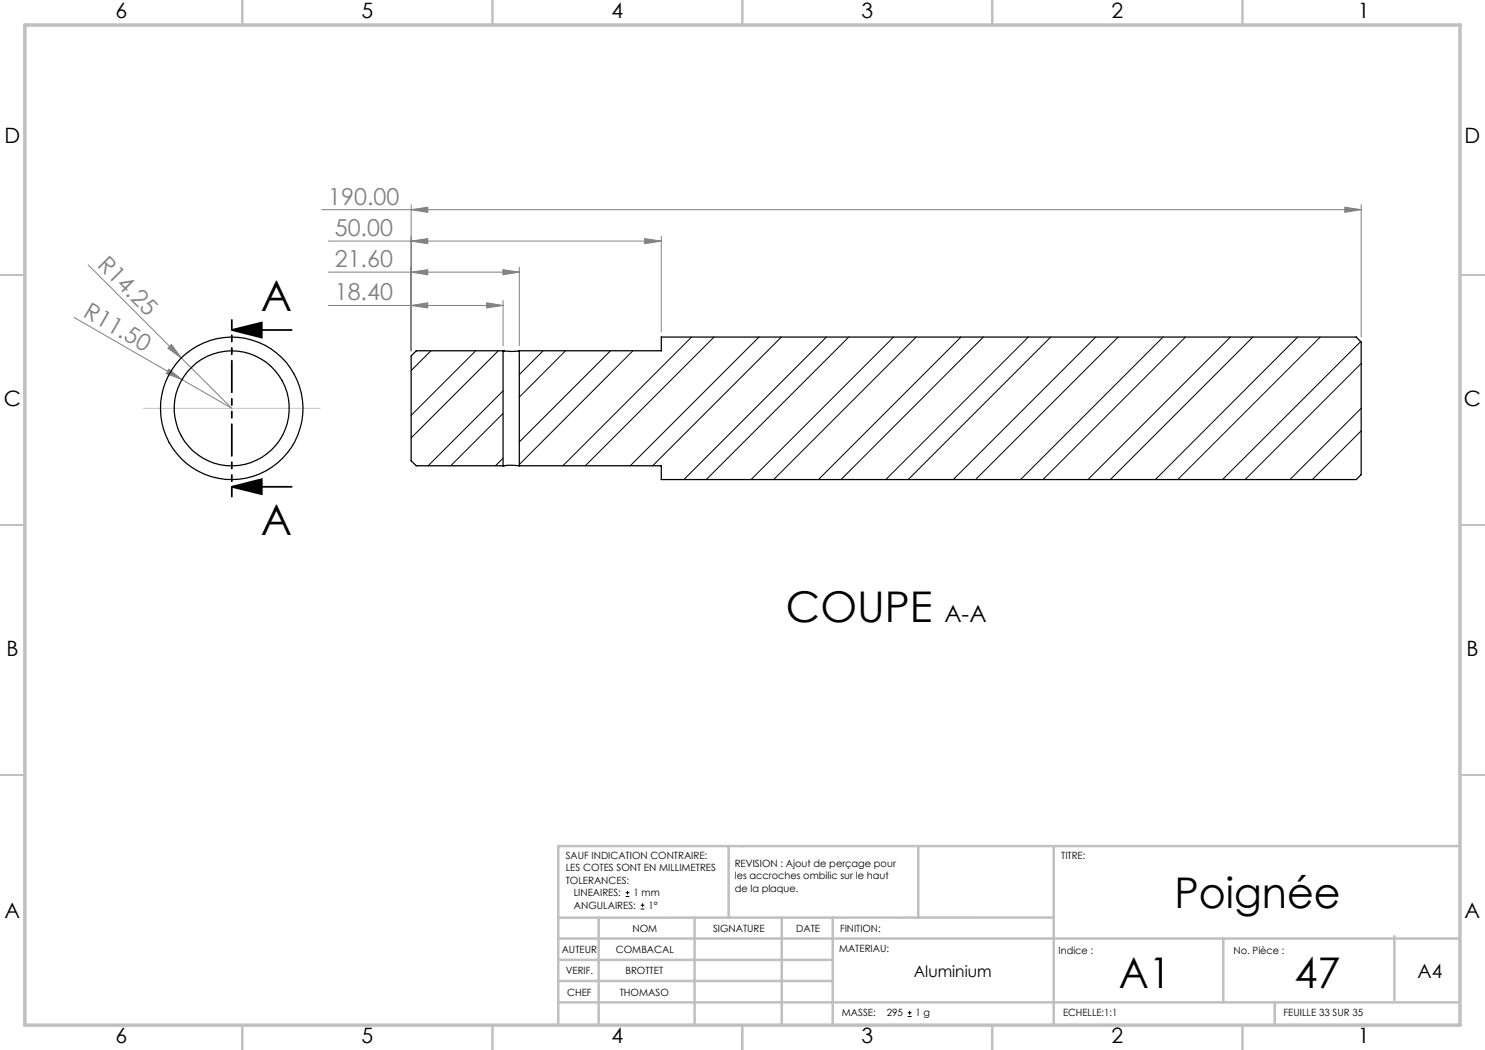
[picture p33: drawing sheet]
<svg xmlns="http://www.w3.org/2000/svg" width="297mm" height="210mm" viewBox="0 0 297 210" stroke-linecap="round" stroke-linejoin="round" font-family="sans-serif">
<defs><g id="words">
<g font-size="8.5">
<text x="52.2" y="62.2">A</text>
<text x="52.2" y="106.9">A</text>
<text x="157.2" y="124.5">COUPE</text>
<text x="234.9" y="181.7">Poignée</text>
<text x="223.8" y="197.6">A1</text>
<text x="258.9" y="197.6">47</text>
</g>
<g font-size="4.7" fill="#808080">
<text x="65.7" y="40.9">190.00</text>
<text x="67" y="47.2">50.00</text>
<text x="19.3" y="53.2" transform="rotate(45 19.3 53.2)">R14.25</text>
<text x="67" y="53.4">21.60</text>
<text x="16.5" y="63.2" transform="rotate(30 16.5 63.2)">R11.50</text>
<text x="67" y="60.1">18.40</text>
</g>
<text font-size="4.7" x="188.9" y="124.4">A-A</text>
<g font-size="4.2">
<text x="23.1" y="3.6">6</text>
<text x="72.3" y="3.6">5</text>
<text x="122.3" y="3.6">4</text>
<text x="172.3" y="3.6">3</text>
<text x="222.3" y="3.6">2</text>
<text x="271.6" y="3.6">1</text>
<text x=".9" y="28.6">D</text>
<text x="292.9" y="28.6">D</text>
<text x=".8" y="81.1">C</text>
<text x="292.8" y="81.1">C</text>
<text x="1.3" y="131.1">B</text>
<text x="293.3" y="131.1">B</text>
<text x=".9" y="183.6">A</text>
<text x="292.9" y="183.6">A</text>
<text x="23.1" y="208.6">6</text>
<text x="72.3" y="208.6">5</text>
<text x="122.3" y="208.6">4</text>
<text x="172.3" y="208.6">3</text>
<text x="222.3" y="208.6">2</text>
<text x="271.6" y="208.6">1</text>
</g>
<text font-size="3.9" x="283.5" y="195.6">A4</text>
<text font-size="3.2" x="182.8" y="195.5">Aluminium</text>
<g font-size="2">
<text x="113.1" y="171.8">SAUF INDICATION CONTRAIRE:</text>
<text x="146.9" y="173.3">REVISION : Ajout de perçage pour</text>
<text x="212.3" y="171.8">TITRE:</text>
<text x="113.1" y="174.3">LES COTES SONT EN MILLIMETRES</text>
<text x="113.1" y="176.8">TOLERANCES:</text>
<text x="114.8" y="179.3">LINEAIRES:</text>
<text x="126.7" y="179.3">1 mm</text>
<text x="146.9" y="175.8">les accroches ombilic sur le haut</text>
<text x="146.9" y="178.3">de la plaque.</text>
<text x="114.8" y="181.8">ANGULAIRES:</text>
<text x="129.7" y="181.8">1°</text>
<text x="112.4" y="190.5">AUTEUR</text>
<text x="123.2" y="190.5">COMBACAL</text>
<text x="126.5" y="186.4">NOM</text>
<text x="142.6" y="186.4">SIGNATURE</text>
<text x="159.2" y="186.4">DATE</text>
<text x="167.8" y="190.3">MATERIAU:</text>
<text x="168" y="186.4">FINITION:</text>
<text x="211.7" y="190.9">Indice :</text>
<text x="246.7" y="190.9">No. Pièce :</text>
<text x="113.1" y="194.9">VERIF.</text>
<text x="125.1" y="194.9">BROTTET</text>
<text x="113.4" y="199.2">CHEF</text>
<text x="123.9" y="199.2">THOMASO</text>
<text x="168.4" y="203.3">MASSE:</text>
<text x="177.3" y="203.3">295</text>
<text x="183.1" y="203.3">1 g</text>
<text x="212.6" y="203.3">ECHELLE:1:1</text>
<text x="256.7" y="203.3">FEUILLE 33 SUR 35</text>
</g>
</g></defs>
<path d="M125.1 179.3h.8M125.1 178.5h.8M125.5 178.2v.7M128.1 181.8h.8M128.1 181h.8M128.5 180.6v.8M181.5 203.3h.8M181.5 202.6h.8M181.9 202.2v.7" fill="none" stroke="#000" stroke-width=".2"/>
<path d="M46.4 66l6-1.5v3zM46.4 66h11.9M46.4 97.4l6-1.6v3zM46.4 97.4h11.9" fill="none" stroke="#000" stroke-width=".35"/>
<g fill="none" stroke="#808080" stroke-width=".2">
<path d="M17.6 53l28.8 28.7-10-5.8M64.3 41.9h207.9M65.7 54.4h38.2M65.7 48.2h66.6M82.2 54.4l3.3-.5v1.1zM82.2 48.2l3.3-.5v1zM82.2 41.9l3.3-.5v1.1zM82.2 40.9v29.3M100.6 53.9l3.3 .5-3.3 .6zM103.9 53.4v15.8M128.9 47.7l3.4 .5-3.4 .5zM132.3 47.2v19.2"/>
<path d="M269 41.4l3.2 .5-3.2 .6zM272.2 40.9v26.5M14.8 63.5l21.6 12.4M33.8 73.8l2.6 2.1-3.1-1.2zM34.3 68.9l2 2.7-2.7-2zM65.7 61.1h34.9M82.2 61.1l3.3-.5v1zM97.3 60.6l3.3 .5-3.3 .5zM100.6 60.1v9.1"/>
</g>
<path d="M46.4 64v35.3" fill="none" stroke="#000" stroke-width=".35" stroke-dasharray="6.3 1.3 1.3 1.3 1.3 1.3" stroke-dashoffset="4.6"/>
<path d="M28.7 81.7h35.3M148.4 169.2v.3" fill="none" stroke="#c0c0c0" stroke-width=".2"/>
<g fill="none" stroke="#c0c0c0" stroke-width=".35">
<path d="M48.5 0v5M98.5 0v5M148.5 0v5M198.5 0v5M248.5 0v5M0 55h5M292 55h5.1M0 105h5M292 105h5.1M0 155h5M292 155h5.1M48.5 205v5.1"/>
<path d="M98.5 205v5.1M148.4 205v5.1M148.5 205v5.1M198.5 205v5.1M248.5 205v5.1"/>
</g>
<g fill="none" stroke="#c0c0c0" stroke-width=".5">
<path d="M145.7 169.2v14.3M183.7 169.2v14.3M210.7 169.2v35.5M291.9 169.2h-180.2v35.5M111.9 196.2h54.6M111.9 192h54.6M111.9 187.7h180M119.7 183.5v21.2M138.9 183.5v21.2M156.4 183.5v21.2M166.5 183.5v21.2M210.7 183.5h-98.8"/>
<path d="M244.7 187.7v12.8M278.9 187.2v12.8M111.9 200.5h180M255 200.5v4.2"/>
</g>
<path d="M5 5h287v200h-287z" fill="none" stroke="#c0c0c0" stroke-width=".7"/>
<path d="M46.4 66l6-1.5v3zM46.4 97.4l6-1.6v3z" fill="#000"/>
<g fill="#808080">
<path d="M34.3 68.9l2 2.7-2.7-2z"/>
<path d="M33.8 73.8l2.6 2.1-3.1-1.2z"/>
<path d="M82.2 61.1l3.3-.5v1zM97.3 60.6l3.3 .5-3.3 .5zM82.2 54.4l3.3-.5v1.1zM100.6 53.9l3.3 .5-3.3 .6zM82.2 48.2l3.3-.5v1zM128.9 47.7l3.4 .5-3.4 .5zM82.2 41.9l3.3-.5v1.1zM269 41.4l3.2 .5-3.2 .6z"/>
</g>
<g fill="none" stroke="#000" stroke-width=".25">
<path d="M100.6 70.2l1.8 .1 1.5-.1M100.6 70.2h-17.3l-1.1 1v21l1.1 1h17.3M100.6 70.2v23M103.9 70.2h28.4v-2.8h139l.9 1v26.5l-.9 1h-139v-2.7h-28.4M103.9 70.2v23M100.6 93.2l1.2-.1 2.1 .1"/>
<circle cx="46.3" cy="81.7" r="14.2"/>
<circle cx="46.4" cy="81.7" r="11.5"/>
</g>
<g fill="none" stroke="#000" stroke-width=".2">
<path d="M86.2 70.2l-4 3.9M95.1 70.2l-12.9 12.9M99.7 70.2l-17.5 17.4M100.6 78.2l-15 15M108.6 70.2l-4.7 4.7M113.1 70.2l-9.2 9.2M122.1 70.2l-18.2 18.2M126.6 70.2l-22.7 22.7M138.3 67.4l-25.7 25.8M142.8 67.4l-25.7 25.8M151.8 67.4l-25.8 25.8M156.3 67.4l-25.8 25.8"/>
<path d="M165.3 67.4l-28.5 28.5M169.8 67.4l-28.5 28.5M178.7 67.4l-28.5 28.5M183.2 67.4l-28.5 28.5M192.2 67.4l-28.5 28.5M196.7 67.4l-28.5 28.5M205.7 67.4l-28.5 28.5M210.1 67.4l-28.5 28.5M219.1 67.4l-28.5 28.5M223.6 67.4l-28.5 28.5M232.6 67.4l-28.5 28.5M237.1 67.4l-28.5 28.5"/>
<path d="M246.1 67.4l-28.5 28.5M250.6 67.4l-28.5 28.5M259.5 67.4l-28.4 28.5M264.1 67.4l-28.6 28.5M272.1 68.3l-27.6 27.6M272.2 72.7l-23.2 23.2M100.6 91.6l-1.5 1.6M100.6 82.7l-10.5 10.5M272.2 81.7l-14.2 14.2M272.2 86.2l-9.7 9.7"/>
</g>
<use href="#words"/>
</svg>
